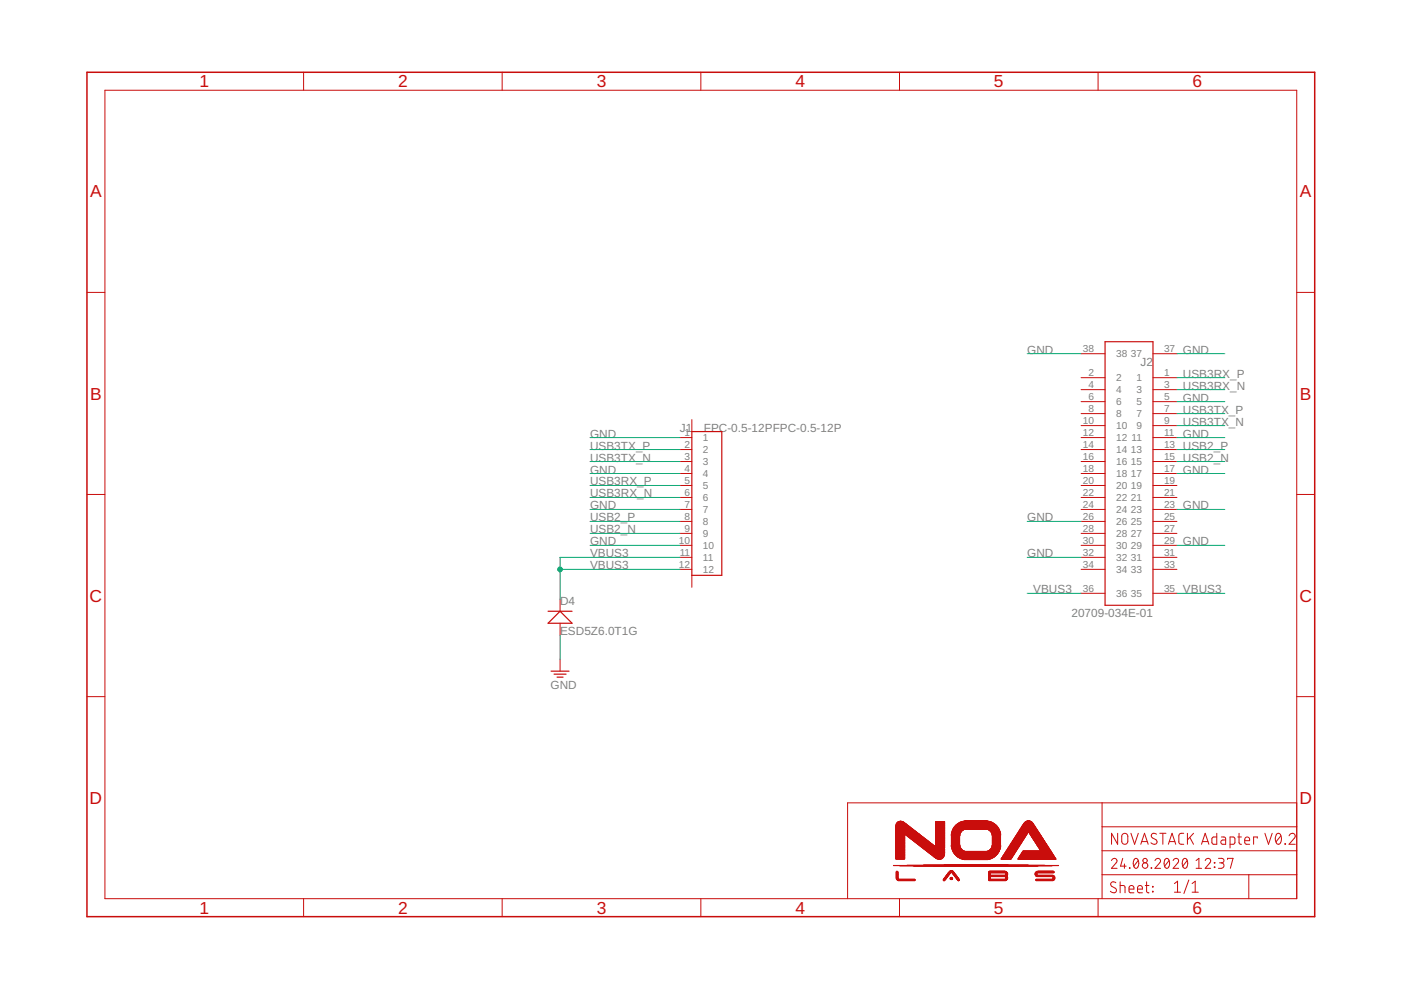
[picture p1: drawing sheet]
<svg xmlns="http://www.w3.org/2000/svg" width="297mm" height="210mm" viewBox="0 0 297 210" stroke-linecap="round" stroke-linejoin="round" font-family="sans-serif">
<defs><g id="words">
<g font-size="3.7" fill="#c90d0c">
<text x="42.3" y="18.5">1</text>
<text x="84.4" y="18.5">2</text>
<text x="126.5" y="18.5">3</text>
<text x="168.6" y="18.5">4</text>
<text x="210.7" y="18.5">5</text>
<text x="252.9" y="18.5">6</text>
<text x="19.1" y="41.9">A</text>
<text x="275.6" y="41.9">A</text>
<text x="19.1" y="84.7">B</text>
<text x="275.6" y="84.7">B</text>
<text x="19" y="127.6">C</text>
<text x="275.5" y="127.6">C</text>
<text x="19" y="170.4">D</text>
<text x="275.5" y="170.4">D</text>
<text x="42.3" y="193.7">1</text>
<text x="84.4" y="193.7">2</text>
<text x="126.5" y="193.7">3</text>
<text x="168.6" y="193.7">4</text>
<text x="210.7" y="193.7">5</text>
<text x="252.9" y="193.7">6</text>
</g>
<g font-size="2.5" fill="#808080">
<text x="217.8" y="75">GND</text>
<text x="241.8" y="77.5">J2</text>
<text x="250.8" y="75">GND</text>
<text x="250.8" y="80.1">USB3RX_P</text>
<text x="250.8" y="82.6">USB3RX_N</text>
<text x="250.8" y="85.2">GND</text>
<text x="250.8" y="87.7">USB3TX_P</text>
<text x="125.1" y="92.8">GND</text>
<text x="125.1" y="95.3">USB3TX_P</text>
<text x="144.1" y="91.5">J1</text>
<text x="149.2" y="91.5">FPC-0.5-12PFPC-0.5-12P</text>
<text x="250.8" y="92.8">GND</text>
<text x="250.8" y="90.2">USB3TX_N</text>
<text x="250.8" y="95.3">USB2_P</text>
<text x="125.1" y="100.4">GND</text>
<text x="125.1" y="97.9">USB3TX_N</text>
<text x="250.8" y="100.4">GND</text>
<text x="250.8" y="97.9">USB2_N</text>
<text x="125.1" y="102.9">USB3RX_P</text>
<text x="125.1" y="105.5">USB3RX_N</text>
<text x="125.1" y="108">GND</text>
<text x="125.1" y="110.6">USB2_P</text>
<text x="125.1" y="113.1">USB2_N</text>
<text x="217.8" y="110.6">GND</text>
<text x="250.8" y="108">GND</text>
<text x="125.1" y="115.6">GND</text>
<text x="125.1" y="118.2">VBUS3</text>
<text x="217.8" y="118.2">GND</text>
<text x="250.8" y="115.6">GND</text>
<text x="125.1" y="120.7">VBUS3</text>
<text x="219.1" y="125.8">VBUS3</text>
<text x="250.8" y="125.8">VBUS3</text>
<text x="118.7" y="128.3">D4</text>
<text x="227.2" y="130.9">20709-034E-01</text>
<text x="118.7" y="134.7">ESD5Z6.0T1G</text>
<text x="116.7" y="146.1">GND</text>
</g>
<g font-size="2.1" fill="#808080">
<text x="229.6" y="74.6">38</text>
<text x="236.6" y="75.8">38</text>
<text x="239.7" y="75.8">37</text>
<text x="246.8" y="74.6">37</text>
<text x="230.8" y="79.7">2</text>
<text x="230.8" y="82.3">4</text>
<text x="236.6" y="80.8">2</text>
<text x="236.6" y="83.4">4</text>
<text x="240.9" y="80.8">1</text>
<text x="240.9" y="83.4">3</text>
<text x="246.8" y="79.7">1</text>
<text x="246.8" y="82.3">3</text>
<text x="229.6" y="89.9">10</text>
<text x="230.8" y="84.8">6</text>
<text x="230.8" y="87.3">8</text>
<text x="236.6" y="85.9">6</text>
<text x="236.6" y="88.5">8</text>
<text x="240.9" y="85.9">5</text>
<text x="240.9" y="88.5">7</text>
<text x="246.8" y="84.8">5</text>
<text x="246.8" y="87.3">7</text>
<text x="246.8" y="89.9">9</text>
<text x="145.1" y="92.4">1</text>
<text x="145.1" y="95">2</text>
<text x="149" y="93.5">1</text>
<text x="229.6" y="92.4">12</text>
<text x="229.6" y="95">14</text>
<text x="236.6" y="91">10</text>
<text x="236.6" y="93.5">12</text>
<text x="239.9" y="93.5">11</text>
<text x="240.9" y="91">9</text>
<text x="246.8" y="92.4">11</text>
<text x="246.8" y="95">13</text>
<text x="145.1" y="97.5">3</text>
<text x="145.1" y="100">4</text>
<text x="149" y="96.1">2</text>
<text x="149" y="98.6">3</text>
<text x="149" y="101.2">4</text>
<text x="229.6" y="97.5">16</text>
<text x="229.6" y="100">18</text>
<text x="236.6" y="96.1">14</text>
<text x="236.6" y="98.6">16</text>
<text x="236.6" y="101.2">18</text>
<text x="239.7" y="96.1">13</text>
<text x="239.7" y="98.6">15</text>
<text x="239.7" y="101.2">17</text>
<text x="246.8" y="97.5">15</text>
<text x="246.8" y="100">17</text>
<text x="145.1" y="102.6">5</text>
<text x="145.1" y="105.1">6</text>
<text x="145.1" y="107.7">7</text>
<text x="149" y="103.7">5</text>
<text x="149" y="106.2">6</text>
<text x="229.6" y="102.6">20</text>
<text x="229.6" y="105.1">22</text>
<text x="229.6" y="107.7">24</text>
<text x="236.6" y="103.7">20</text>
<text x="236.6" y="106.2">22</text>
<text x="239.7" y="103.7">19</text>
<text x="239.7" y="106.2">21</text>
<text x="246.8" y="102.6">19</text>
<text x="246.8" y="105.1">21</text>
<text x="246.8" y="107.7">23</text>
<text x="145.1" y="110.2">8</text>
<text x="145.1" y="112.7">9</text>
<text x="149" y="108.8">7</text>
<text x="149" y="111.3">8</text>
<text x="149" y="113.9">9</text>
<text x="229.6" y="110.2">26</text>
<text x="229.6" y="112.7">28</text>
<text x="236.6" y="108.8">24</text>
<text x="236.6" y="111.3">26</text>
<text x="236.6" y="113.9">28</text>
<text x="239.7" y="108.8">23</text>
<text x="239.7" y="111.3">25</text>
<text x="239.7" y="113.9">27</text>
<text x="246.8" y="110.2">25</text>
<text x="246.8" y="112.7">27</text>
<text x="144" y="115.3">10</text>
<text x="144.1" y="117.8">11</text>
<text x="149" y="116.4">10</text>
<text x="149" y="118.9">11</text>
<text x="229.6" y="115.3">30</text>
<text x="229.6" y="117.8">32</text>
<text x="236.6" y="116.4">30</text>
<text x="236.6" y="118.9">32</text>
<text x="239.7" y="116.4">29</text>
<text x="239.7" y="118.9">31</text>
<text x="246.8" y="115.3">29</text>
<text x="246.8" y="117.8">31</text>
<text x="144" y="120.4">12</text>
<text x="149" y="121.5">12</text>
<text x="229.6" y="120.4">34</text>
<text x="229.6" y="125.4">36</text>
<text x="236.6" y="121.5">34</text>
<text x="239.7" y="121.5">33</text>
<text x="246.8" y="125.4">35</text>
<text x="246.8" y="120.4">33</text>
<text x="236.6" y="126.6">36</text>
<text x="239.7" y="126.6">35</text>
</g>
</g></defs>
<g fill="none" stroke="#c90d0c" stroke-width=".21">
<path d="M22.2 19.1h252.7v171.4h-252.7zM64.4 15.3v3.8M106.5 15.3v3.8M148.6 15.3v3.8M190.7 15.3v3.8M232.8 15.3v3.8M18.4 62h3.8M229.2 75h5.1M244.5 75h5M274.9 62h3.8M144.1 92.8h2.6M144.1 95.3h2.6"/>
<path d="M144.1 97.9h2.6M146.7 89v2.5M229.2 80.1h5.1M229.2 82.6h5.1M229.2 85.2h5.1M229.2 87.7h5.1M229.2 90.2h5.1M229.2 92.8h5.1M229.2 95.3h5.1M229.2 97.9h5.1M244.5 80.1h5M244.5 82.6h5"/>
<path d="M244.5 85.2h5M244.5 87.7h5M244.5 90.2h5M244.5 92.8h5M244.5 95.3h5M244.5 97.9h5M18.4 104.8h3.8M144.1 100.4h2.6M144.1 102.9h2.6M144.1 105.5h2.6M144.1 108h2.6M144.1 110.6h2.6"/>
<path d="M144.1 113.1h2.6M144.1 115.6h2.6M144.1 118.2h2.6M229.2 100.4h5.1M229.2 102.9h5.1M229.2 105.5h5.1M229.2 108h5.1M229.2 110.6h5.1M229.2 113.1h5.1M229.2 115.6h5.1M229.2 118.2h5.1M244.5 100.4h5"/>
<path d="M244.5 102.9h5M244.5 105.5h5M244.5 108h5M244.5 110.6h5M244.5 113.1h5M244.5 115.6h5M244.5 118.2h5M274.9 104.8h3.8M118.7 127.1v2.5M118.7 132.1v2.6M118.7 139.8v2.5M144.1 120.7h2.6"/>
<path d="M146.7 122v2.5M229.2 125.8h5.1M229.2 120.7h5.1M244.5 125.8h5M244.5 120.7h5M18.4 147.7h3.8M274.9 147.7h3.8M233.7 170.2v20.3M233.7 175.3h41.2M237 176.7v2.3l-1.3-2.3v2.3M238 177a.64 .64 0 0 1 .7-.3 .64 .64 0 0 1 .4 .6v1.1a.65 .65 0 0 1-.6 .6 .65 .65 0 0 1-.7-.6zM239.8 176.7l.8 2.3 .7-2.3"/>
<path d="M241.9 179l.8-2.3 .7 2.3M242.1 178.4h1.1M245.2 176.9a.58 .58 0 0 0-.9-.1 .58 .58 0 0 0 0 .9l.8 .3a.59 .59 0 0 1 0 .9 .59 .59 0 0 1-.9 0l-.2-.2M245.9 176.7h1.3M246.5 176.7v2.3M247.7 179l.8-2.3 .8 2.3M247.9 178.4h1.2M251 176.7h-.7l-.4 .5 .1 1.6 .3 .2h.7M251.8 176.7v2.3M252.3 177.6l.7 1.4M253 176.7l-1.2 1.4M254.7 179l.8-2.3 .8 2.3"/>
<path d="M254.9 178.4h1.2M258 176.7v2.3h-.8l-.3-.4 .1-.9 .2-.2h.8M259 177.5h.6l.2 .2 .1 1.3h-.6a.46 .46 0 0 1-.5-.4 .46 .46 0 0 1 .5-.5h.6M260.8 179h.8l.2-.2v-1l-.2-.3h-.8v2.3M262.4 177.5h.8M262.7 176.7v2.1l.5 .2M263.9 178.2h1a.55 .55 0 0 0-.3-.7 .55 .55 0 0 0-.7 .5l.1 .9 .9 .1M266.6 177.7v-.2h-.8v1.5M268.2 176.7l.7 2.3 .8-2.3M270.7 176.9a.62 .62 0 0 1 .7-.1 .62 .62 0 0 1 .3 .7 .99 .99 0 0 1-.8 1.5 1.62 1.62 0 0 1-.2-2.1zM271.6 177.2l-1.1 1.3M272.4 178.9l.2 .1z"/>
<path d="M273.3 177.2a.65 .65 0 0 1 .9-.5 .65 .65 0 0 1 .2 1l-1.1 1.3h1.3M274.9 170.2h-95.2v20.3M64.4 190.5v3.9M106.5 190.5v3.9M148.6 190.5v3.9M190.7 190.5v3.9M232.8 190.5v3.9M233.7 185.5h41.2M233.7 180.4h41.2M235.6 182.5a.58 .58 0 0 1 .9-.5 .58 .58 0 0 1 .1 .9l-1 1.2h1.2M236.6 187.2a.58 .58 0 0 0-.9-.1 .58 .58 0 0 0 0 .8l.8 .4a.54 .54 0 0 1 .1 .8 .54 .54 0 0 1-.7 .2l-.5-.3M237.5 187.7l.9 .2 .1 1.4"/>
<path d="M237.5 187v2.3M238 182l-.4 1.6h1.2M238.4 183.2v.9M239.4 188.5h1a.54 .54 0 0 0-.4-.7 .54 .54 0 0 0-.6 .5l.1 .9 .9 .1M239.5 184l.1 .1zM240.5 182.1l.2-.1a.88 .88 0 0 1 .7 1.3v.3a.51 .51 0 0 1-.5 .5 .51 .51 0 0 1-.6-.5v-.8zM241.2 188.5h1a.54 .54 0 0 0-.4-.7 .54 .54 0 0 0-.6 .5l.1 .9 .9 .1M241.3 182.5l-.9 1.1M242.8 187.7h.8M243.1 187v2.1l.5 .2M244.1 184l.1 .1zM244.3 187.9l.2 .2z"/>
<path d="M244.3 189l.2 .1zM244.9 182.5a.58 .58 0 0 1 .8-.5 .58 .58 0 0 1 .2 .9l-1 1.2h1.2M247.1 182.1l.1-.1a.88 .88 0 0 1 .8 1.3 .61 .61 0 0 1-.6 .8 .61 .61 0 0 1-.6-.8v-.5zM247.9 182.5l-1 1.1M248.7 182.5a.58 .58 0 0 1 .9-.5 .58 .58 0 0 1 .1 .9l-1 1.2h1.2M249 187.3l.7-.5v2.4M249 189.2h1.3M250.9 182.1l.2-.1a.86 .86 0 0 1 .7 1.3l-.1 .3a.51 .51 0 0 1-.5 .5 .51 .51 0 0 1-.5-.5v-.8zM251.7 182.5l-.9 1.1M252.1 186.6l-1.1 2.8M252.8 189.2h1.3M252.8 187.3l.6-.5v2.4"/>
<path d="M253.6 184.1h1.2M253.6 182.5l.6-.5v2.1M255.5 182.5a.58 .58 0 0 1 .9-.5 .58 .58 0 0 1 .1 .9l-1 1.2h1.2M257.5 182.9l.1 .1zM257.5 183.8l.1 .1zM258.3 182h.7a.48 .48 0 0 1 .5 .5 .48 .48 0 0 1-.5 .4h-.4M258.9 182.9a.58 .58 0 0 1 .6 .6 .58 .58 0 0 1-.6 .6h-.6M260.3 182.2v-.2h1.1l-.5 2.1M264.8 185.5v5"/>
<circle cx="242.8" cy="183.5" r=".58"/>
<circle cx="242.8" cy="182.5" r=".47"/>
</g>
<path d="M18.4 15.3h260.3v179.1h-260.3z" fill="none" stroke="#c90d0c" stroke-width=".32"/>
<g fill="#c90d0c" stroke="#c90d0c" stroke-width=".21">
<path d="M190.4 186.7h3.6z"/>
<path d="M200 186.7h.3z"/>
<path d="M203.1 186.7h.2z"/>
<path d="M209.7 186.7h3.5z"/>
<path d="M219.7 186.7h3.6z"/>
<path d="M190.3 186.6l3.7 .1z"/>
<path d="M200 186.6l.3 .1z"/>
<path d="M203.1 186.6l.3 .1z"/>
<path d="M209.6 186.6l3.7 .1z"/>
<path d="M219.6 186.6l3.8 .1z"/>
<path d="M190.3 186.6h3.7z"/>
<path d="M200 186.6h.4z"/>
<path d="M203.1 186.6h.3z"/>
<path d="M209.6 186.6h3.8z"/>
<path d="M219.6 186.6h3.8z"/>
<path d="M190.2 186.5l3.8 .1z"/>
<path d="M200 186.5l.4 .1z"/>
<path d="M203 186.5l.4 .1z"/>
<path d="M209.6 186.5l3.8 .1z"/>
<path d="M219.6 186.5l3.9 .1z"/>
<path d="M190.2 186.5h3.8z"/>
<path d="M200 186.5h.4z"/>
<path d="M203 186.5h.4z"/>
<path d="M209.6 186.5h3.9z"/>
<path d="M219.6 186.5h3.9z"/>
<path d="M200 186.5h.5z"/>
<path d="M201.6 186.5h.2z"/>
<path d="M202.9 186.5h.5z"/>
<path d="M219.6 186.5h4z"/>
<path d="M190.1 186.4l3.9 .1z"/>
<path d="M200 186.4l.5 .1z"/>
<path d="M201.5 186.4l.4 .1z"/>
<path d="M202.9 186.4l.5 .1z"/>
<path d="M209.6 186.4l3.9 .1z"/>
<path d="M219.7 186.4l3.9 .1z"/>
<path d="M190.1 186.4h.5z"/>
<path d="M200 186.4h.6z"/>
<path d="M201.5 186.4h.5z"/>
<path d="M202.9 186.4h.4z"/>
<path d="M209.6 186.4h.4z"/>
<path d="M213.1 186.4h.5z"/>
<path d="M223.1 186.4h.5z"/>
<path d="M190.1 186.3l.4 .1z"/>
<path d="M200.1 186.3l.5 .1z"/>
<path d="M201.4 186.3l.6 .1z"/>
<path d="M202.8 186.3l.5 .1z"/>
<path d="M209.6 186.3l.4 .1z"/>
<path d="M213.2 186.3l.4 .1z"/>
<path d="M223.2 186.3l.4 .1z"/>
<path d="M190.1 186.3h.3z"/>
<path d="M200.1 186.3h.5z"/>
<path d="M201.4 186.3h.6z"/>
<path d="M202.8 186.3h.5z"/>
<path d="M209.6 186.3h.4z"/>
<path d="M213.2 186.3h.4z"/>
<path d="M223.2 186.3h.4z"/>
<path d="M190 186.2l.4 .1z"/>
<path d="M200.2 186.2l.4 .1z"/>
<path d="M201.4 186.2l.6 .1z"/>
<path d="M202.8 186.2l.4 .1z"/>
<path d="M209.6 186.2l.4 .1z"/>
<path d="M213.3 186.2l.3 .1z"/>
<path d="M223.3 186.2l.3 .1z"/>
<path d="M190 186.2h.4z"/>
<path d="M200.2 186.2h.5z"/>
<path d="M201.4 186.2h.6z"/>
<path d="M202.7 186.2h.5z"/>
<path d="M209.6 186.2h.4z"/>
<path d="M213.3 186.2h.3z"/>
<path d="M223.3 186.2h.4z"/>
<path d="M190 186.1l.4 .1z"/>
<path d="M200.2 186.1l.5 .1z"/>
<path d="M201.4 186.1l.6 .1z"/>
<path d="M202.7 186.1l.5 .1z"/>
<path d="M209.6 186.1l.4 .1z"/>
<path d="M213.3 186.1l.3 .1z"/>
<path d="M223.3 186.1l.4 .1z"/>
<path d="M190 186.1h.4z"/>
<path d="M200.3 186.1h.4z"/>
<path d="M201.5 186.1h.4z"/>
<path d="M202.6 186.1h.6z"/>
<path d="M209.6 186.1h.4z"/>
<path d="M213.3 186.1h.3z"/>
<path d="M223.3 186.1h.4z"/>
<path d="M200.3 186.1h.5z"/>
<path d="M201.5 186.1h.3z"/>
<path d="M202.6 186.1h.5z"/>
<path d="M223.3 186.1h.3z"/>
<path d="M190 186l.4 .1z"/>
<path d="M200.3 186l.5 .1z"/>
<path d="M201.6 186l.2 .1z"/>
<path d="M202.6 186l.5 .1z"/>
<path d="M209.6 186l.4 .1z"/>
<path d="M213.3 186l.3 .1z"/>
<path d="M223.3 186l.3 .1z"/>
<path d="M190 186h.4z"/>
<path d="M200.4 186h.5z"/>
<path d="M202.6 186h.4z"/>
<path d="M209.6 186h.4z"/>
<path d="M213.2 186h.4z"/>
<path d="M223.2 186h.4z"/>
<path d="M190 185.9l.4 .1z"/>
<path d="M200.4 185.9l.5 .1z"/>
<path d="M202.5 185.9l.5 .1z"/>
<path d="M209.6 185.9l.4 .1z"/>
<path d="M213.2 185.9l.4 .1z"/>
<path d="M223.2 185.9l.4 .1z"/>
<path d="M190 185.9h.4z"/>
<path d="M200.4 185.9h.5z"/>
<path d="M202.5 185.9h.5z"/>
<path d="M209.6 185.9h.4z"/>
<path d="M213.1 185.9h.5z"/>
<path d="M223.1 185.9h.5z"/>
<path d="M190 185.8l.4 .1z"/>
<path d="M200.4 185.8l.6 .1z"/>
<path d="M202.5 185.8l.4 .1z"/>
<path d="M209.6 185.8l3.9 .1z"/>
<path d="M219.8 185.8l3.8 .1z"/>
<path d="M190 185.8h.4z"/>
<path d="M200.5 185.8h.5z"/>
<path d="M202.4 185.8h.5z"/>
<path d="M209.6 185.8h3.9z"/>
<path d="M219.7 185.8h3.8z"/>
<path d="M190 185.7l.4 .1z"/>
<path d="M200.5 185.7l.5 .1z"/>
<path d="M202.4 185.7l.5 .1z"/>
<path d="M209.6 185.7l3.9 .1z"/>
<path d="M219.7 185.7l3.8 .1z"/>
<path d="M190 185.7h.4z"/>
<path d="M200.6 185.7h.4z"/>
<path d="M202.3 185.7h.5z"/>
<path d="M209.6 185.7h3.9z"/>
<path d="M219.6 185.7h3.9z"/>
<path d="M200.6 185.7h.5z"/>
<path d="M219.6 185.7h3.8z"/>
<path d="M190 185.6l.4 .1z"/>
<path d="M200.6 185.6l.5 .1z"/>
<path d="M202.3 185.6l.5 .1z"/>
<path d="M209.6 185.6l3.9 .1z"/>
<path d="M219.5 185.6l3.9 .1z"/>
<path d="M190 185.6h.4z"/>
<path d="M200.7 185.6h.4z"/>
<path d="M202.2 185.6h.5z"/>
<path d="M209.6 185.6h4z"/>
<path d="M219.5 185.6h3.8z"/>
<path d="M190 185.5h.4z"/>
<path d="M200.7 185.5h.5z"/>
<path d="M202.2 185.5h.5z"/>
<path d="M209.6 185.5h.4z"/>
<path d="M213.1 185.5h.5z"/>
<path d="M219.5 185.5h.4z"/>
<path d="M213.2 185.5h.4z"/>
<path d="M190 185.4l.4 .1z"/>
<path d="M200.8 185.4l.5 .1z"/>
<path d="M202.2 185.4l.4 .1z"/>
<path d="M209.6 185.4l.4 .1z"/>
<path d="M213.3 185.4l.3 .1z"/>
<path d="M219.5 185.4l.4 .1z"/>
<path d="M190 185.4h.4z"/>
<path d="M200.8 185.4h.5z"/>
<path d="M202.1 185.4h.5z"/>
<path d="M209.6 185.4h.4z"/>
<path d="M213.3 185.4h.3z"/>
<path d="M219.5 185.4h.3z"/>
<path d="M190 185.3l.4 .1z"/>
<path d="M200.9 185.3l.4 .1z"/>
<path d="M202.1 185.3l.5 .1z"/>
<path d="M209.6 185.3l.4 .1z"/>
<path d="M213.3 185.3l.3 .1z"/>
<path d="M219.4 185.3l.4 .1z"/>
<path d="M190 185.3h.4z"/>
<path d="M200.9 185.3h.5z"/>
<path d="M202.1 185.3h.4z"/>
<path d="M209.6 185.3h.4z"/>
<path d="M213.3 185.3h.3z"/>
<path d="M219.4 185.3h.4z"/>
<path d="M202 185.3h.5z"/>
<path d="M190 185.2l.4 .1z"/>
<path d="M200.9 185.2l.5 .1z"/>
<path d="M202 185.2l.4 .1z"/>
<path d="M209.6 185.2l.4 .1z"/>
<path d="M213.3 185.2l.3 .1z"/>
<path d="M219.5 185.2l.3 .1z"/>
<path d="M190 185.1l.4 .1z"/>
<path d="M201 185.1l.4 .1z"/>
<path d="M201.9 185.1l.5 .1z"/>
<path d="M209.6 185.1l.4 .1z"/>
<path d="M213.3 185.1l.3 .1z"/>
<path d="M219.5 185.1l.4 .1z"/>
<path d="M190 185.1h.4z"/>
<path d="M201 185.1h.5z"/>
<path d="M201.9 185.1h.5z"/>
<path d="M209.6 185.1h.4z"/>
<path d="M213.2 185.1h.4z"/>
<path d="M219.5 185.1h.4z"/>
<path d="M213.1 185.1h.5z"/>
<path d="M190 185l.4 .1z"/>
<path d="M201.1 185l.5 .1z"/>
<path d="M201.8 185l.6 .1z"/>
<path d="M209.6 185l4 .1z"/>
<path d="M219.5 185l3.9 .1z"/>
<path d="M190 185h.4z"/>
<path d="M201.1 185h.6z"/>
<path d="M201.8 185h.5z"/>
<path d="M209.6 185h3.9z"/>
<path d="M219.5 185h4z"/>
<path d="M190 184.9l.4 .1z"/>
<path d="M201.1 184.9l1.2 .1z"/>
<path d="M209.6 184.9l3.9 .1z"/>
<path d="M219.6 184.9l3.9 .1z"/>
<path d="M190 184.9h.4z"/>
<path d="M201.2 184.9h1z"/>
<path d="M209.6 184.9h3.8z"/>
<path d="M219.6 184.9h3.9z"/>
<path d="M190 184.8l.4 .1z"/>
<path d="M201.2 184.8l1 .1z"/>
<path d="M209.6 184.8l3.8 .1z"/>
<path d="M219.7 184.8l3.8 .1z"/>
<path d="M190 184.8h.3z"/>
<path d="M201.3 184.8h.9z"/>
<path d="M209.6 184.8h3.8z"/>
<path d="M219.8 184.8h3.7z"/>
<path d="M190.1 184.7l.2 .1z"/>
<path d="M201.3 184.7l.8 .1z"/>
<path d="M209.7 184.7l3.6 .1z"/>
<path d="M219.8 184.7l3.6 .1z"/>
<path d="M201.4 184.7h.7z"/>
<path d="M209.8 184.7h3.3z"/>
<path d="M220 184.7h3.4z"/>
<path d="M201.4 184.7h.6z"/>
<path d="M201.5 184.6l.4 .1z"/>
<path d="M204.6 183.7h4.8z"/>
<path d="M197.7 183.6l18.4 .1z"/>
<path d="M193.7 183.6h26.4z"/>
<path d="M190.7 183.5l32.4 .1z"/>
<path d="M189.4 183.5h35z"/>
<path d="M192.3 183.5h29.2z"/>
<path d="M195.8 183.4l22.2 .1z"/>
<path d="M200.1 183.3l13.7 .1z"/>
<path d="M204.4 182.2l5 .1z"/>
<path d="M204.2 182.2h5.5z"/>
<path d="M198.9 182.1l.5 .1z"/>
<path d="M204 182.1l5.8 .1z"/>
<path d="M212.2 182.1l2.2 .1z"/>
<path d="M215.8 182.1l8.1 .1z"/>
<path d="M189.9 182.1h1.9z"/>
<path d="M198.8 182.1h.8z"/>
<path d="M203.9 182.1h6.1z"/>
<path d="M212.2 182.1h2.2z"/>
<path d="M215.8 182.1h8.1z"/>
<path d="M198.6 182.1h1.1z"/>
<path d="M203.7 182.1h6.4z"/>
<path d="M212.3 182.1h2.1z"/>
<path d="M215.8 182.1h8z"/>
<path d="M189.9 182l1.9 .1z"/>
<path d="M198.5 182l1.2 .1z"/>
<path d="M203.6 182l6.6 .1z"/>
<path d="M212.3 182l2.1 .1z"/>
<path d="M215.9 182l7.9 .1z"/>
<path d="M189.9 182h1.9z"/>
<path d="M198.4 182h1.4z"/>
<path d="M203.6 182h6.7z"/>
<path d="M212.3 182h2.1z"/>
<path d="M215.9 182h7.9z"/>
<path d="M189.9 181.9h1.9z"/>
<path d="M198.4 181.9h1.5z"/>
<path d="M203.5 181.9h6.9z"/>
<path d="M212.4 181.9h2.1z"/>
<path d="M215.9 181.9h7.9z"/>
<path d="M198.3 181.9h1.6z"/>
<path d="M203.4 181.9h7.1z"/>
<path d="M216 181.9h7.7z"/>
<path d="M189.9 181.8l1.9 .1z"/>
<path d="M198.3 181.8l1.6 .1z"/>
<path d="M203.3 181.8l7.3 .1z"/>
<path d="M212.4 181.8l2.1 .1z"/>
<path d="M216 181.8l7.7 .1z"/>
<path d="M189.9 181.8h1.9z"/>
<path d="M198.2 181.8h1.8z"/>
<path d="M203.2 181.8h7.5z"/>
<path d="M212.5 181.8h2.1z"/>
<path d="M216 181.8h7.7z"/>
<path d="M189.9 181.7l1.9 .1z"/>
<path d="M198.1 181.7l1.9 .1z"/>
<path d="M203.1 181.7l7.6 .1z"/>
<path d="M212.5 181.7l2.1 .1z"/>
<path d="M216 181.7l7.6 .1z"/>
<path d="M189.9 181.7h1.9z"/>
<path d="M198.1 181.7h1.9z"/>
<path d="M203.1 181.7h7.7z"/>
<path d="M212.5 181.7h2.1z"/>
<path d="M216 181.7h7.6z"/>
<path d="M198 181.7h2.1z"/>
<path d="M203 181.7h7.8z"/>
<path d="M212.6 181.7h2.1z"/>
<path d="M216.1 181.7h7.5z"/>
<path d="M189.9 181.6l1.9 .1z"/>
<path d="M198 181.6l2.1 .1z"/>
<path d="M203 181.6l7.9 .1z"/>
<path d="M212.6 181.6l2.1 .1z"/>
<path d="M216.2 181.6l7.4 .1z"/>
<path d="M189.9 181.5l1.9 .1z"/>
<path d="M197.9 181.5l2.2 .1z"/>
<path d="M202.9 181.5l8.1 .1z"/>
<path d="M212.6 181.5l2.1 .1z"/>
<path d="M216.2 181.5l7.3 .1z"/>
<path d="M189.9 181.5h1.9z"/>
<path d="M197.8 181.5h2.3z"/>
<path d="M202.8 181.5h8.2z"/>
<path d="M212.6 181.5h2.2z"/>
<path d="M216.2 181.5h7.3z"/>
<path d="M197.8 181.5h2.4z"/>
<path d="M202.8 181.5h8.3z"/>
<path d="M189.9 181.4l1.9 .1z"/>
<path d="M197.8 181.4l2.4 .1z"/>
<path d="M202.7 181.4l8.4 .1z"/>
<path d="M212.7 181.4l2.1 .1z"/>
<path d="M216.2 181.4l7.2 .1z"/>
<path d="M189.9 181.4h1.9z"/>
<path d="M197.7 181.4h2.5z"/>
<path d="M202.7 181.4h8.5z"/>
<path d="M212.7 181.4h2.1z"/>
<path d="M216.3 181.4h7.1z"/>
<path d="M189.9 181.3l1.9 .1z"/>
<path d="M197.6 181.3l2.6 .1z"/>
<path d="M202.6 181.3l8.6 .1z"/>
<path d="M212.7 181.3l2.1 .1z"/>
<path d="M216.3 181.3l7.1 .1z"/>
<path d="M189.9 181.3h1.9z"/>
<path d="M197.6 181.3h2.6z"/>
<path d="M202.6 181.3h8.6z"/>
<path d="M212.8 181.3h2.1z"/>
<path d="M216.3 181.3h7.1z"/>
<path d="M189.9 181.2l1.9 .1z"/>
<path d="M197.5 181.2l2.7 .1z"/>
<path d="M202.6 181.2l8.7 .1z"/>
<path d="M212.8 181.2l2.1 .1z"/>
<path d="M216.4 181.2l6.9 .1z"/>
<path d="M189.9 181.2h1.9z"/>
<path d="M197.4 181.2h2.8z"/>
<path d="M202.5 181.2h8.8z"/>
<path d="M212.8 181.2h2.1z"/>
<path d="M216.4 181.2h6.9z"/>
<path d="M189.9 181.1l1.9 .1z"/>
<path d="M197.4 181.1l2.8 .1z"/>
<path d="M202.5 181.1l8.9 .1z"/>
<path d="M212.9 181.1l2.1 .1z"/>
<path d="M216.4 181.1l6.9 .1z"/>
<path d="M189.9 181.1h1.9z"/>
<path d="M197.4 181.1h2.9z"/>
<path d="M202.4 181.1h9z"/>
<path d="M212.9 181.1h2.1z"/>
<path d="M216.5 181.1h6.7z"/>
<path d="M197.3 181.1h3z"/>
<path d="M202.4 181.1h9.1z"/>
<path d="M189.9 181l1.9 .1z"/>
<path d="M197.2 181l3.1 .1z"/>
<path d="M202.4 181l9.1 .1z"/>
<path d="M213 181l2.1 .1z"/>
<path d="M216.5 181l6.7 .1z"/>
<path d="M189.9 181h1.9z"/>
<path d="M197.2 181h3.1z"/>
<path d="M202.3 181h9.2z"/>
<path d="M213 181h2.1z"/>
<path d="M216.6 181h6.6z"/>
<path d="M189.9 180.9l1.9 .1z"/>
<path d="M197.1 180.9l3.2 .1z"/>
<path d="M202.3 180.9l9.3 .1z"/>
<path d="M213 180.9l2.1 .1z"/>
<path d="M216.6 180.9l6.5 .1z"/>
<path d="M189.9 180.9h1.9z"/>
<path d="M197 180.9h3.3z"/>
<path d="M202.2 180.9h9.4z"/>
<path d="M213 180.9h2.2z"/>
<path d="M216.6 180.9h6.5z"/>
<path d="M189.9 180.8l1.9 .1z"/>
<path d="M197 180.8l3.3 .1z"/>
<path d="M202.2 180.8l9.4 .1z"/>
<path d="M213 180.8l2.2 .1z"/>
<path d="M216.6 180.8l6.5 .1z"/>
<path d="M189.9 180.8h1.9z"/>
<path d="M196.9 180.8h3.4z"/>
<path d="M202.2 180.8h9.4z"/>
<path d="M213.1 180.8h2.1z"/>
<path d="M216.6 180.8h6.4z"/>
<path d="M189.9 180.7l1.9 .1z"/>
<path d="M196.8 180.7l3.5 .1z"/>
<path d="M202.2 180.7l9.5 .1z"/>
<path d="M213.1 180.7l2.2 .1z"/>
<path d="M216.7 180.7l6.3 .1z"/>
<path d="M189.9 180.7h1.9z"/>
<path d="M196.8 180.7h3.5z"/>
<path d="M202.2 180.7h9.5z"/>
<path d="M213.1 180.7h2.2z"/>
<path d="M216.7 180.7h6.3z"/>
<path d="M202.1 180.7h9.6z"/>
<path d="M213.2 180.7h2.1z"/>
<path d="M216.7 180.7h6.2z"/>
<path d="M189.9 180.6l1.9 .1z"/>
<path d="M196.7 180.6l3.6 .1z"/>
<path d="M202.1 180.6l9.6 .1z"/>
<path d="M213.2 180.6l2.1 .1z"/>
<path d="M216.8 180.6l6.1 .1z"/>
<path d="M189.9 180.6h1.9z"/>
<path d="M196.6 180.6h3.7z"/>
<path d="M202.1 180.6h9.7z"/>
<path d="M213.2 180.6h2.1z"/>
<path d="M216.8 180.6h6.1z"/>
<path d="M189.9 180.5l1.9 .1z"/>
<path d="M196.6 180.5l3.7 .1z"/>
<path d="M202.1 180.5l9.7 .1z"/>
<path d="M213.3 180.5l2.1 .1z"/>
<path d="M216.8 180.5l6 .1z"/>
<path d="M189.9 180.5h1.9z"/>
<path d="M196.5 180.5h3.8z"/>
<path d="M202 180.5h2.6z"/>
<path d="M209.3 180.5h2.5z"/>
<path d="M213.3 180.5h2.1z"/>
<path d="M216.9 180.5h5.9z"/>
<path d="M189.9 180.4l1.9 .1z"/>
<path d="M196.4 180.4l3.9 .1z"/>
<path d="M202 180.4l2.4 .1z"/>
<path d="M209.4 180.4l2.5 .1z"/>
<path d="M213.3 180.4l2.1 .1z"/>
<path d="M216.9 180.4l5.9 .1z"/>
<path d="M189.9 180.4h1.9z"/>
<path d="M196.4 180.4h3.9z"/>
<path d="M202 180.4h2.4z"/>
<path d="M209.5 180.4h2.4z"/>
<path d="M213.4 180.4h2.1z"/>
<path d="M220.7 180.4h2.1z"/>
<path d="M189.9 180.3l1.9 .1z"/>
<path d="M196.4 180.3l3.9 .1z"/>
<path d="M202 180.3l2.3 .1z"/>
<path d="M209.6 180.3l2.3 .1z"/>
<path d="M213.4 180.3l2.1 .1z"/>
<path d="M220.7 180.3l2.1 .1z"/>
<path d="M189.9 180.3h1.9z"/>
<path d="M196.3 180.3h4z"/>
<path d="M201.9 180.3h2.3z"/>
<path d="M209.7 180.3h2.2z"/>
<path d="M213.4 180.3h2.1z"/>
<path d="M220.6 180.3h2.1z"/>
<path d="M196.2 180.3h4.1z"/>
<path d="M201.9 180.3h2.2z"/>
<path d="M209.8 180.3h2.1z"/>
<path d="M213.4 180.3h2.2z"/>
<path d="M189.9 180.2l1.9 .1z"/>
<path d="M196.2 180.2l4.1 .1z"/>
<path d="M201.9 180.2l2.1 .1z"/>
<path d="M209.8 180.2l2.1 .1z"/>
<path d="M213.4 180.2l2.2 .1z"/>
<path d="M220.6 180.2l2.1 .1z"/>
<path d="M189.9 180.1l1.9 .1z"/>
<path d="M196.1 180.1l4.2 .1z"/>
<path d="M201.9 180.1l2.1 .1z"/>
<path d="M209.8 180.1l2.2 .1z"/>
<path d="M213.5 180.1l2.1 .1z"/>
<path d="M220.5 180.1l2.1 .1z"/>
<path d="M189.9 180.1h1.9z"/>
<path d="M196 180.1h4.3z"/>
<path d="M201.9 180.1h2.1z"/>
<path d="M209.9 180.1h2.1z"/>
<path d="M213.6 180.1h2z"/>
<path d="M220.5 180.1h2.1z"/>
<path d="M201.9 180.1h2z"/>
<path d="M210 180.1h2z"/>
<path d="M213.6 180.1h2.1z"/>
<path d="M189.9 180l1.9 .1z"/>
<path d="M196 180l4.3 .1z"/>
<path d="M201.8 180l2.1 .1z"/>
<path d="M210 180l2 .1z"/>
<path d="M213.6 180l2.1 .1z"/>
<path d="M220.4 180l2.1 .1z"/>
<path d="M189.9 180h1.9z"/>
<path d="M195.9 180h4.4z"/>
<path d="M201.8 180h2z"/>
<path d="M210 180h2z"/>
<path d="M213.6 180h2.1z"/>
<path d="M220.4 180h2.1z"/>
<path d="M189.9 179.9l1.9 .1z"/>
<path d="M195.8 179.9l4.5 .1z"/>
<path d="M201.8 179.9l2 .1z"/>
<path d="M210.1 179.9l2 .1z"/>
<path d="M213.6 179.9l2.2 .1z"/>
<path d="M220.4 179.9l2.1 .1z"/>
<path d="M189.9 179.9h1.9z"/>
<path d="M195.8 179.9h4.5z"/>
<path d="M201.8 179.9h2z"/>
<path d="M210.1 179.9h2z"/>
<path d="M213.7 179.9h2.1z"/>
<path d="M220.3 179.9h2.2z"/>
<path d="M195.7 179.9h4.6z"/>
<path d="M210.2 179.9h1.9z"/>
<path d="M220.3 179.9h2.1z"/>
<path d="M189.9 179.8h1.9z"/>
<path d="M195.6 179.8h4.7z"/>
<path d="M201.8 179.8h1.9z"/>
<path d="M210.2 179.8h1.9z"/>
<path d="M213.7 179.8h2.1z"/>
<path d="M220.3 179.8h2.1z"/>
<path d="M189.9 179.7l1.9 .1z"/>
<path d="M195.6 179.7l4.7 .1z"/>
<path d="M201.7 179.7l1.9 .1z"/>
<path d="M210.2 179.7l1.9 .1z"/>
<path d="M213.8 179.7l2.1 .1z"/>
<path d="M220.2 179.7l2.2 .1z"/>
<path d="M189.9 179.7h1.9z"/>
<path d="M195.5 179.7h4.8z"/>
<path d="M201.7 179.7h1.9z"/>
<path d="M210.2 179.7h1.9z"/>
<path d="M213.8 179.7h2.1z"/>
<path d="M220.2 179.7h2.2z"/>
<path d="M220.2 179.7h2.1z"/>
<path d="M189.9 179.6l1.9 .1z"/>
<path d="M195.4 179.6l4.9 .1z"/>
<path d="M201.7 179.6l1.9 .1z"/>
<path d="M210.2 179.6l1.9 .1z"/>
<path d="M213.9 179.6l2.1 .1z"/>
<path d="M220.2 179.6l2.1 .1z"/>
<path d="M189.9 179.6h1.9z"/>
<path d="M195.4 179.6h4.9z"/>
<path d="M201.7 179.6h1.9z"/>
<path d="M210.3 179.6h1.9z"/>
<path d="M213.9 179.6h2.1z"/>
<path d="M220.2 179.6h2.1z"/>
<path d="M189.9 179.5l1.9 .1z"/>
<path d="M195.3 179.5l5 .1z"/>
<path d="M201.7 179.5l1.9 .1z"/>
<path d="M210.3 179.5l1.9 .1z"/>
<path d="M213.9 179.5l2.1 .1z"/>
<path d="M220.1 179.5l2.1 .1z"/>
<path d="M189.9 179.5h1.9z"/>
<path d="M195.2 179.5h5.1z"/>
<path d="M201.7 179.5h1.9z"/>
<path d="M210.3 179.5h1.9z"/>
<path d="M214 179.5h2z"/>
<path d="M220.1 179.5h2.1z"/>
<path d="M189.9 179.4l1.9 .1z"/>
<path d="M195.2 179.4l3.1 .1z"/>
<path d="M198.4 179.4l1.9 .1z"/>
<path d="M201.7 179.4l1.9 .1z"/>
<path d="M210.3 179.4l1.9 .1z"/>
<path d="M214 179.4l2.1 .1z"/>
<path d="M220.1 179.4l2.1 .1z"/>
<path d="M189.9 179.4h1.9z"/>
<path d="M195.1 179.4h3.1z"/>
<path d="M198.4 179.4h1.9z"/>
<path d="M201.7 179.4h1.8z"/>
<path d="M210.3 179.4h1.9z"/>
<path d="M214 179.4h2.1z"/>
<path d="M220 179.4h2.1z"/>
<path d="M189.9 179.3l1.9 .1z"/>
<path d="M195.1 179.3l3 .1z"/>
<path d="M198.4 179.3l1.9 .1z"/>
<path d="M201.7 179.3l1.8 .1z"/>
<path d="M210.3 179.3l1.9 .1z"/>
<path d="M214 179.3l2.1 .1z"/>
<path d="M220 179.3l2.1 .1z"/>
<path d="M189.9 179.3h1.9z"/>
<path d="M195 179.3h3.1z"/>
<path d="M198.4 179.3h1.9z"/>
<path d="M201.7 179.3h1.8z"/>
<path d="M210.3 179.3h1.9z"/>
<path d="M214 179.3h2.2z"/>
<path d="M220 179.3h2.1z"/>
<path d="M194.9 179.3h3.1z"/>
<path d="M214.1 179.3h2.1z"/>
<path d="M219.9 179.3h2.1z"/>
<path d="M189.9 179.2l1.9 .1z"/>
<path d="M194.9 179.2l3.1 .1z"/>
<path d="M198.4 179.2l1.9 .1z"/>
<path d="M201.7 179.2l1.8 .1z"/>
<path d="M210.3 179.2l1.9 .1z"/>
<path d="M214.1 179.2l2.1 .1z"/>
<path d="M219.9 179.2l2.1 .1z"/>
<path d="M189.9 179.2h1.9z"/>
<path d="M194.8 179.2h3.1z"/>
<path d="M198.4 179.2h1.9z"/>
<path d="M201.7 179.2h1.8z"/>
<path d="M210.4 179.2h1.7z"/>
<path d="M214.1 179.2h2.1z"/>
<path d="M219.9 179.2h2.1z"/>
<path d="M189.9 179.1l1.9 .1z"/>
<path d="M194.8 179.1l3.1 .1z"/>
<path d="M198.4 179.1l1.9 .1z"/>
<path d="M201.7 179.1l1.8 .1z"/>
<path d="M210.4 179.1l1.7 .1z"/>
<path d="M214.2 179.1l2.1 .1z"/>
<path d="M219.8 179.1l2.2 .1z"/>
<path d="M189.9 179.1h1.9z"/>
<path d="M194.7 179.1h3.1z"/>
<path d="M198.4 179.1h1.9z"/>
<path d="M201.7 179.1h1.8z"/>
<path d="M210.4 179.1h1.7z"/>
<path d="M214.2 179.1h2.1z"/>
<path d="M219.8 179.1h2.2z"/>
<path d="M189.9 179l1.9 .1z"/>
<path d="M194.6 179l3.1 .1z"/>
<path d="M198.4 179l1.9 .1z"/>
<path d="M201.7 179l1.8 .1z"/>
<path d="M210.4 179l1.7 .1z"/>
<path d="M214.2 179l2.1 .1z"/>
<path d="M219.8 179l2.1 .1z"/>
<path d="M189.9 179h1.9z"/>
<path d="M194.6 179h3.1z"/>
<path d="M198.4 179h1.9z"/>
<path d="M201.7 179h1.8z"/>
<path d="M210.4 179h1.7z"/>
<path d="M214.3 179h2.1z"/>
<path d="M219.8 179h2.1z"/>
<path d="M189.9 178.9l1.9 .1z"/>
<path d="M194.6 178.9l3 .1z"/>
<path d="M198.4 178.9l1.9 .1z"/>
<path d="M201.7 178.9l1.8 .1z"/>
<path d="M210.4 178.9l1.7 .1z"/>
<path d="M214.3 178.9l2.1 .1z"/>
<path d="M219.8 178.9l2.1 .1z"/>
<path d="M189.9 178.9h1.9z"/>
<path d="M194.5 178.9h3.1z"/>
<path d="M198.4 178.9h1.9z"/>
<path d="M201.7 178.9h1.8z"/>
<path d="M210.4 178.9h1.7z"/>
<path d="M214.3 178.9h2.1z"/>
<path d="M219.7 178.9h2.1z"/>
<path d="M194.4 178.9h3.1z"/>
<path d="M214.3 178.9h2.2z"/>
<path d="M189.9 178.8l1.9 .1z"/>
<path d="M194.4 178.8l3 .1z"/>
<path d="M198.4 178.8l1.9 .1z"/>
<path d="M201.7 178.8l1.8 .1z"/>
<path d="M210.4 178.8l1.7 .1z"/>
<path d="M214.4 178.8l2.1 .1z"/>
<path d="M219.7 178.8l2.1 .1z"/>
<path d="M189.9 178.8h1.9z"/>
<path d="M194.3 178.8h3.1z"/>
<path d="M198.4 178.8h1.9z"/>
<path d="M201.7 178.8h1.8z"/>
<path d="M210.4 178.8h1.7z"/>
<path d="M214.4 178.8h2.1z"/>
<path d="M219.6 178.8h2.1z"/>
<path d="M189.9 178.7l1.9 .1z"/>
<path d="M194.2 178.7l3.1 .1z"/>
<path d="M198.4 178.7l1.9 .1z"/>
<path d="M201.7 178.7l1.8 .1z"/>
<path d="M210.4 178.7l1.7 .1z"/>
<path d="M214.4 178.7l2.1 .1z"/>
<path d="M219.6 178.7l2.1 .1z"/>
<path d="M189.9 178.7h1.9z"/>
<path d="M194.2 178.7h3.1z"/>
<path d="M198.4 178.7h1.9z"/>
<path d="M201.7 178.7h1.8z"/>
<path d="M210.4 178.7h1.7z"/>
<path d="M214.4 178.7h2.2z"/>
<path d="M219.6 178.7h2.1z"/>
<path d="M189.9 178.6l1.9 .1z"/>
<path d="M194.1 178.6l3.1 .1z"/>
<path d="M198.4 178.6l1.9 .1z"/>
<path d="M201.7 178.6l1.8 .1z"/>
<path d="M210.4 178.6l1.7 .1z"/>
<path d="M214.5 178.6l2.1 .1z"/>
<path d="M219.5 178.6l2.1 .1z"/>
<path d="M189.9 178.6h1.9z"/>
<path d="M194.1 178.6h3.1z"/>
<path d="M198.4 178.6h1.9z"/>
<path d="M201.7 178.6h1.8z"/>
<path d="M210.4 178.6h1.7z"/>
<path d="M214.5 178.6h2.1z"/>
<path d="M219.5 178.6h2.1z"/>
<path d="M189.9 178.5l1.9 .1z"/>
<path d="M194 178.5l3.1 .1z"/>
<path d="M198.4 178.5l1.9 .1z"/>
<path d="M201.7 178.5l1.8 .1z"/>
<path d="M210.4 178.5l1.7 .1z"/>
<path d="M214.5 178.5l2.1 .1z"/>
<path d="M219.5 178.5l2.1 .1z"/>
<path d="M189.9 178.5h1.9z"/>
<path d="M194 178.5h3z"/>
<path d="M198.4 178.5h1.9z"/>
<path d="M201.7 178.5h1.8z"/>
<path d="M210.4 178.5h1.7z"/>
<path d="M214.6 178.5h2.1z"/>
<path d="M219.4 178.5h2.2z"/>
<path d="M193.9 178.5h3.1z"/>
<path d="M219.4 178.5h2.1z"/>
<path d="M189.9 178.4l1.9 .1z"/>
<path d="M193.8 178.4l3.1 .1z"/>
<path d="M198.4 178.4l1.9 .1z"/>
<path d="M201.7 178.4l1.8 .1z"/>
<path d="M210.4 178.4l1.7 .1z"/>
<path d="M214.6 178.4l2.1 .1z"/>
<path d="M219.4 178.4l2.1 .1z"/>
<path d="M189.9 178.4h1.9z"/>
<path d="M193.8 178.4h3.1z"/>
<path d="M198.4 178.4h1.9z"/>
<path d="M201.7 178.4h1.8z"/>
<path d="M210.4 178.4h1.7z"/>
<path d="M214.7 178.4h2.1z"/>
<path d="M219.4 178.4h2.1z"/>
<path d="M189.9 178.3l1.9 .1z"/>
<path d="M193.7 178.3l3.1 .1z"/>
<path d="M198.4 178.3l1.9 .1z"/>
<path d="M201.7 178.3l1.8 .1z"/>
<path d="M210.4 178.3l1.7 .1z"/>
<path d="M214.7 178.3l2.1 .1z"/>
<path d="M219.4 178.3l2.1 .1z"/>
<path d="M189.9 178.3h1.9z"/>
<path d="M193.7 178.3h3.1z"/>
<path d="M198.4 178.3h1.9z"/>
<path d="M201.7 178.3h1.8z"/>
<path d="M210.4 178.3h1.7z"/>
<path d="M214.7 178.3h2.1z"/>
<path d="M219.3 178.3h2.1z"/>
<path d="M189.9 178.2l1.9 .1z"/>
<path d="M193.6 178.2l3.1 .1z"/>
<path d="M198.4 178.2l1.9 .1z"/>
<path d="M201.7 178.2l1.8 .1z"/>
<path d="M210.4 178.2l1.7 .1z"/>
<path d="M214.7 178.2l2.1 .1z"/>
<path d="M219.3 178.2l2.1 .1z"/>
<path d="M189.9 178.2h1.9z"/>
<path d="M193.6 178.2h3z"/>
<path d="M198.4 178.2h1.9z"/>
<path d="M201.7 178.2h1.8z"/>
<path d="M210.4 178.2h1.7z"/>
<path d="M214.8 178.2h2.1z"/>
<path d="M219.3 178.2h2.1z"/>
<path d="M189.9 178.1l1.9 .1z"/>
<path d="M193.5 178.1l3.1 .1z"/>
<path d="M198.4 178.1l1.9 .1z"/>
<path d="M201.7 178.1l1.8 .1z"/>
<path d="M210.4 178.1l1.7 .1z"/>
<path d="M214.8 178.1l2.1 .1z"/>
<path d="M219.2 178.1l2.1 .1z"/>
<path d="M189.9 178.1h1.9z"/>
<path d="M193.4 178.1h3.1z"/>
<path d="M198.4 178.1h1.9z"/>
<path d="M201.7 178.1h1.8z"/>
<path d="M210.4 178.1h1.7z"/>
<path d="M214.8 178.1h2.1z"/>
<path d="M219.2 178.1h2.1z"/>
<path d="M214.8 178.1h2.2z"/>
<path d="M189.9 178h1.9z"/>
<path d="M193.3 178h3.1z"/>
<path d="M198.4 178h1.9z"/>
<path d="M201.7 178h1.8z"/>
<path d="M210.4 178h1.7z"/>
<path d="M214.9 178h2.1z"/>
<path d="M219.1 178h2.1z"/>
<path d="M189.9 177.9l1.9 .1z"/>
<path d="M193.3 177.9l3 .1z"/>
<path d="M198.4 177.9l1.9 .1z"/>
<path d="M201.7 177.9l1.8 .1z"/>
<path d="M210.4 177.9l1.7 .1z"/>
<path d="M214.9 177.9l2.1 .1z"/>
<path d="M219.1 177.9l2.1 .1z"/>
<path d="M189.9 177.9h1.9z"/>
<path d="M193.2 177.9h3.1z"/>
<path d="M198.4 177.9h1.9z"/>
<path d="M201.7 177.9h1.8z"/>
<path d="M210.4 177.9h1.7z"/>
<path d="M214.9 177.9h2.2z"/>
<path d="M219.1 177.9h2.1z"/>
<path d="M193.1 177.9h3.1z"/>
<path d="M215 177.9h2.1z"/>
<path d="M219 177.9h2.1z"/>
<path d="M189.9 177.8l1.9 .1z"/>
<path d="M193.1 177.8l3.1 .1z"/>
<path d="M198.4 177.8l1.9 .1z"/>
<path d="M201.7 177.8l1.8 .1z"/>
<path d="M210.4 177.8l1.7 .1z"/>
<path d="M215 177.8l2.1 .1z"/>
<path d="M219 177.8l2.1 .1z"/>
<path d="M189.9 177.8h1.9z"/>
<path d="M193 177.8h3.1z"/>
<path d="M198.4 177.8h1.9z"/>
<path d="M201.7 177.8h1.8z"/>
<path d="M210.4 177.8h1.7z"/>
<path d="M215 177.8h2.1z"/>
<path d="M219 177.8h2.1z"/>
<path d="M189.9 177.7l1.9 .1z"/>
<path d="M193 177.7l3.1 .1z"/>
<path d="M198.4 177.7l1.9 .1z"/>
<path d="M201.7 177.7l1.8 .1z"/>
<path d="M210.4 177.7l1.7 .1z"/>
<path d="M215 177.7l2.1 .1z"/>
<path d="M218.9 177.7l2.2 .1z"/>
<path d="M189.9 177.7h1.9z"/>
<path d="M192.9 177.7h3.1z"/>
<path d="M198.4 177.7h1.9z"/>
<path d="M201.7 177.7h1.8z"/>
<path d="M210.4 177.7h1.7z"/>
<path d="M215.1 177.7h2.1z"/>
<path d="M218.9 177.7h2.2z"/>
<path d="M189.9 177.6l1.9 .1z"/>
<path d="M192.8 177.6l3.1 .1z"/>
<path d="M198.4 177.6l1.9 .1z"/>
<path d="M201.7 177.6l1.8 .1z"/>
<path d="M210.4 177.6l1.7 .1z"/>
<path d="M215.1 177.6l2.1 .1z"/>
<path d="M218.9 177.6l2.1 .1z"/>
<path d="M189.9 177.6h1.9z"/>
<path d="M192.8 177.6h3.1z"/>
<path d="M198.4 177.6h1.9z"/>
<path d="M201.7 177.6h1.8z"/>
<path d="M210.4 177.6h1.7z"/>
<path d="M215.2 177.6h2z"/>
<path d="M218.8 177.6h2.2z"/>
<path d="M189.9 177.5l1.9 .1z"/>
<path d="M192.7 177.5l3.1 .1z"/>
<path d="M198.4 177.5l1.9 .1z"/>
<path d="M201.7 177.5l1.8 .1z"/>
<path d="M210.4 177.5l1.7 .1z"/>
<path d="M215.2 177.5l2.1 .1z"/>
<path d="M218.8 177.5l2.2 .1z"/>
<path d="M189.9 177.5h1.9z"/>
<path d="M192.7 177.5h3.1z"/>
<path d="M198.4 177.5h1.9z"/>
<path d="M201.7 177.5h1.8z"/>
<path d="M210.4 177.5h1.7z"/>
<path d="M215.2 177.5h2.1z"/>
<path d="M218.8 177.5h2.1z"/>
<path d="M192.6 177.5h3.1z"/>
<path d="M189.9 177.4l1.9 .1z"/>
<path d="M192.6 177.4l3 .1z"/>
<path d="M198.4 177.4l1.9 .1z"/>
<path d="M201.7 177.4l1.8 .1z"/>
<path d="M210.4 177.4l1.7 .1z"/>
<path d="M215.2 177.4l2.2 .1z"/>
<path d="M218.8 177.4l2.1 .1z"/>
<path d="M189.9 177.4h1.9z"/>
<path d="M192.5 177.4h3.1z"/>
<path d="M198.4 177.4h1.9z"/>
<path d="M201.7 177.4h1.8z"/>
<path d="M210.4 177.4h1.7z"/>
<path d="M215.3 177.4h2.1z"/>
<path d="M218.7 177.4h2.1z"/>
<path d="M189.9 177.3l1.9 .1z"/>
<path d="M192.4 177.3l3.1 .1z"/>
<path d="M198.4 177.3l1.9 .1z"/>
<path d="M201.7 177.3l1.8 .1z"/>
<path d="M210.4 177.3l1.7 .1z"/>
<path d="M215.3 177.3l2.1 .1z"/>
<path d="M218.7 177.3l2.1 .1z"/>
<path d="M189.9 177.3h1.9z"/>
<path d="M192.4 177.3h3.1z"/>
<path d="M198.4 177.3h1.9z"/>
<path d="M201.7 177.3h1.8z"/>
<path d="M210.4 177.3h1.7z"/>
<path d="M215.3 177.3h2.2z"/>
<path d="M218.7 177.3h2.1z"/>
<path d="M189.9 177.2l1.9 .1z"/>
<path d="M192.3 177.2l3.1 .1z"/>
<path d="M198.4 177.2l1.9 .1z"/>
<path d="M201.7 177.2l1.8 .1z"/>
<path d="M210.4 177.2l1.7 .1z"/>
<path d="M215.4 177.2l2.1 .1z"/>
<path d="M218.6 177.2l2.1 .1z"/>
<path d="M189.9 177.2h1.9z"/>
<path d="M192.3 177.2h3.1z"/>
<path d="M198.4 177.2h1.9z"/>
<path d="M201.7 177.2h1.8z"/>
<path d="M210.4 177.2h1.7z"/>
<path d="M215.4 177.2h2.1z"/>
<path d="M218.6 177.2h2.1z"/>
<path d="M189.9 177.1l1.9 .1z"/>
<path d="M192.2 177.1l3.1 .1z"/>
<path d="M198.4 177.1l1.9 .1z"/>
<path d="M201.7 177.1l1.8 .1z"/>
<path d="M210.4 177.1l1.7 .1z"/>
<path d="M215.4 177.1l2.2 .1z"/>
<path d="M218.6 177.1l2.1 .1z"/>
<path d="M189.9 177.1h1.9z"/>
<path d="M192.1 177.1h3.1z"/>
<path d="M198.4 177.1h1.9z"/>
<path d="M201.7 177.1h1.8z"/>
<path d="M210.4 177.1h1.7z"/>
<path d="M215.4 177.1h2.2z"/>
<path d="M218.5 177.1h2.2z"/>
<path d="M210.3 177.1h1.9z"/>
<path d="M215.5 177.1h2.1z"/>
<path d="M189.9 177l1.9 .1z"/>
<path d="M192 177l3.1 .1z"/>
<path d="M198.4 177l1.9 .1z"/>
<path d="M201.7 177l1.8 .1z"/>
<path d="M210.3 177l1.9 .1z"/>
<path d="M215.5 177l2.1 .1z"/>
<path d="M218.5 177l2.1 .1z"/>
<path d="M189.9 177h1.9z"/>
<path d="M192 177h3.1z"/>
<path d="M198.4 177h1.9z"/>
<path d="M201.7 177h1.8z"/>
<path d="M210.3 177h1.9z"/>
<path d="M215.5 177h2.1z"/>
<path d="M218.4 177h2.2z"/>
<path d="M189.9 176.9l1.9 .1z"/>
<path d="M191.9 176.9l3.1 .1z"/>
<path d="M198.4 176.9l1.9 .1z"/>
<path d="M201.7 176.9l1.8 .1z"/>
<path d="M210.3 176.9l1.9 .1z"/>
<path d="M215.6 176.9l2.1 .1z"/>
<path d="M218.4 176.9l2.2 .1z"/>
<path d="M189.9 176.9h5.1z"/>
<path d="M198.4 176.9h1.9z"/>
<path d="M201.7 176.9h1.8z"/>
<path d="M210.3 176.9h1.9z"/>
<path d="M215.6 176.9h2.1z"/>
<path d="M218.4 176.9h2.1z"/>
<path d="M189.9 176.8l5 .1z"/>
<path d="M198.4 176.8l1.9 .1z"/>
<path d="M201.7 176.8l1.9 .1z"/>
<path d="M210.3 176.8l1.9 .1z"/>
<path d="M215.6 176.8l2.1 .1z"/>
<path d="M218.4 176.8l2.1 .1z"/>
<path d="M189.9 176.8h4.9z"/>
<path d="M198.4 176.8h1.9z"/>
<path d="M201.7 176.8h1.9z"/>
<path d="M210.3 176.8h1.9z"/>
<path d="M215.7 176.8h2.1z"/>
<path d="M218.4 176.8h2.1z"/>
<path d="M189.9 176.7l4.9 .1z"/>
<path d="M198.4 176.7l1.9 .1z"/>
<path d="M201.7 176.7l1.9 .1z"/>
<path d="M210.3 176.7l1.9 .1z"/>
<path d="M215.7 176.7l2.1 .1z"/>
<path d="M218.3 176.7l2.1 .1z"/>
<path d="M189.9 176.7h4.8z"/>
<path d="M198.4 176.7h1.9z"/>
<path d="M201.7 176.7h1.9z"/>
<path d="M210.3 176.7h1.8z"/>
<path d="M215.7 176.7h2.1z"/>
<path d="M218.3 176.7h2.1z"/>
<path d="M189.9 176.7h4.7z"/>
<path d="M210.2 176.7h1.9z"/>
<path d="M215.8 176.7h2.1z"/>
<path d="M189.9 176.6l4.7 .1z"/>
<path d="M198.4 176.6l1.9 .1z"/>
<path d="M201.7 176.6l1.9 .1z"/>
<path d="M210.2 176.6l1.9 .1z"/>
<path d="M215.8 176.6l2.1 .1z"/>
<path d="M218.2 176.6l2.1 .1z"/>
<path d="M189.9 176.6h4.6z"/>
<path d="M198.4 176.6h1.9z"/>
<path d="M201.7 176.6h1.9z"/>
<path d="M210.2 176.6h1.9z"/>
<path d="M215.8 176.6h2.1z"/>
<path d="M218.2 176.6h2.1z"/>
<path d="M189.9 176.5l4.6 .1z"/>
<path d="M198.4 176.5l1.9 .1z"/>
<path d="M201.8 176.5l1.9 .1z"/>
<path d="M210.2 176.5l1.9 .1z"/>
<path d="M215.8 176.5l2.2 .1z"/>
<path d="M218.2 176.5l2.1 .1z"/>
<path d="M189.9 176.5h4.5z"/>
<path d="M198.4 176.5h1.9z"/>
<path d="M201.8 176.5h1.9z"/>
<path d="M210.2 176.5h1.9z"/>
<path d="M215.9 176.5h2.1z"/>
<path d="M218.1 176.5h2.1z"/>
<path d="M189.9 176.4l4.5 .1z"/>
<path d="M198.4 176.4l1.9 .1z"/>
<path d="M201.8 176.4l2 .1z"/>
<path d="M210.1 176.4l2 .1z"/>
<path d="M215.9 176.4l2.1 .1z"/>
<path d="M218.1 176.4l2.1 .1z"/>
<path d="M189.9 176.4h4.4z"/>
<path d="M198.4 176.4h1.9z"/>
<path d="M201.8 176.4h2z"/>
<path d="M210.1 176.4h2z"/>
<path d="M215.9 176.4h2.1z"/>
<path d="M218.1 176.4h2.1z"/>
<path d="M189.9 176.3l4.3 .1z"/>
<path d="M198.4 176.3l1.9 .1z"/>
<path d="M201.8 176.3l2 .1z"/>
<path d="M210.1 176.3l1.9 .1z"/>
<path d="M215.9 176.3l4.3 .1z"/>
<path d="M189.9 176.3h4.3z"/>
<path d="M198.4 176.3h1.9z"/>
<path d="M201.8 176.3h2z"/>
<path d="M210 176.3h2z"/>
<path d="M216 176.3h4.2z"/>
<path d="M201.8 176.3h2.1z"/>
<path d="M216 176.3h4.1z"/>
<path d="M189.9 176.2h4.2z"/>
<path d="M198.4 176.2h1.9z"/>
<path d="M201.9 176.2h2z"/>
<path d="M209.9 176.2h2.1z"/>
<path d="M216 176.2h4.1z"/>
<path d="M189.9 176.1l4.1 .1z"/>
<path d="M198.4 176.1l1.9 .1z"/>
<path d="M201.9 176.1l2.1 .1z"/>
<path d="M209.9 176.1l2.1 .1z"/>
<path d="M216 176.1l4.1 .1z"/>
<path d="M189.9 176.1h4.1z"/>
<path d="M198.4 176.1h1.9z"/>
<path d="M201.9 176.1h2.1z"/>
<path d="M209.8 176.1h2.2z"/>
<path d="M216.1 176.1h3.9z"/>
<path d="M189.9 176.1h4z"/>
<path d="M201.9 176.1h2.2z"/>
<path d="M209.8 176.1h2.1z"/>
<path d="M189.9 176l3.9 .1z"/>
<path d="M198.4 176l1.9 .1z"/>
<path d="M201.9 176l2.2 .1z"/>
<path d="M209.7 176l2.2 .1z"/>
<path d="M216.2 176l3.8 .1z"/>
<path d="M189.9 176h3.9z"/>
<path d="M198.4 176h1.9z"/>
<path d="M202 176h2.2z"/>
<path d="M209.7 176h2.2z"/>
<path d="M216.2 176h3.7z"/>
<path d="M189.9 175.9l3.8 .1z"/>
<path d="M198.4 175.9l1.9 .1z"/>
<path d="M202 175.9l2.3 .1z"/>
<path d="M209.6 175.9l2.3 .1z"/>
<path d="M216.2 175.9l3.7 .1z"/>
<path d="M189.9 175.9h3.8z"/>
<path d="M198.4 175.9h1.9z"/>
<path d="M202 175.9h2.4z"/>
<path d="M209.5 175.9h2.4z"/>
<path d="M216.2 175.9h3.7z"/>
<path d="M189.9 175.8l3.7 .1z"/>
<path d="M198.4 175.8l1.9 .1z"/>
<path d="M202 175.8l2.6 .1z"/>
<path d="M209.4 175.8l2.4 .1z"/>
<path d="M216.2 175.8l3.6 .1z"/>
<path d="M189.9 175.8h3.7z"/>
<path d="M198.4 175.8h1.9z"/>
<path d="M202 175.8h2.8z"/>
<path d="M209.1 175.8h2.7z"/>
<path d="M216.3 175.8h3.5z"/>
<path d="M189.9 175.7l3.6 .1z"/>
<path d="M198.4 175.7l1.9 .1z"/>
<path d="M202.1 175.7l9.7 .1z"/>
<path d="M216.3 175.7l3.5 .1z"/>
<path d="M189.9 175.7h3.5z"/>
<path d="M198.4 175.7h1.9z"/>
<path d="M202.1 175.7h9.7z"/>
<path d="M216.3 175.7h3.5z"/>
<path d="M202.1 175.7h9.6z"/>
<path d="M216.4 175.7h3.4z"/>
<path d="M189.9 175.6l3.5 .1z"/>
<path d="M198.4 175.6l1.9 .1z"/>
<path d="M202.2 175.6l9.5 .1z"/>
<path d="M216.4 175.6l3.3 .1z"/>
<path d="M189.9 175.6h3.4z"/>
<path d="M198.4 175.6h1.9z"/>
<path d="M202.2 175.6h9.5z"/>
<path d="M216.4 175.6h3.3z"/>
<path d="M189.9 175.5l3.3 .1z"/>
<path d="M198.4 175.5l1.9 .1z"/>
<path d="M202.2 175.5l9.4 .1z"/>
<path d="M216.5 175.5l3.1 .1z"/>
<path d="M189.9 175.5h3.3z"/>
<path d="M198.4 175.5h1.9z"/>
<path d="M202.2 175.5h9.4z"/>
<path d="M216.5 175.5h3.1z"/>
<path d="M189.9 175.4l3.2 .1z"/>
<path d="M198.4 175.4l1.9 .1z"/>
<path d="M202.2 175.4l9.4 .1z"/>
<path d="M216.5 175.4l3.1 .1z"/>
<path d="M189.9 175.4h3.1z"/>
<path d="M198.4 175.4h1.9z"/>
<path d="M202.3 175.4h9.3z"/>
<path d="M216.6 175.4h3z"/>
<path d="M189.9 175.3l3.1 .1z"/>
<path d="M198.4 175.3l1.9 .1z"/>
<path d="M202.3 175.3l9.3 .1z"/>
<path d="M216.6 175.3l2.9 .1z"/>
<path d="M189.9 175.3h3z"/>
<path d="M198.4 175.3h1.9z"/>
<path d="M202.3 175.3h9.2z"/>
<path d="M216.6 175.3h2.9z"/>
<path d="M189.9 175.3h2.9z"/>
<path d="M202.4 175.3h9.1z"/>
<path d="M189.9 175.2l2.9 .1z"/>
<path d="M198.4 175.2l1.9 .1z"/>
<path d="M202.4 175.2l9 .1z"/>
<path d="M216.6 175.2l2.8 .1z"/>
<path d="M189.9 175.2h2.9z"/>
<path d="M198.4 175.2h1.9z"/>
<path d="M202.5 175.2h8.9z"/>
<path d="M216.7 175.2h2.7z"/>
<path d="M189.9 175.1l2.8 .1z"/>
<path d="M198.4 175.1l1.9 .1z"/>
<path d="M202.5 175.1l8.9 .1z"/>
<path d="M216.7 175.1l2.7 .1z"/>
<path d="M189.9 175.1h2.7z"/>
<path d="M198.4 175.1h1.9z"/>
<path d="M202.5 175.1h8.8z"/>
<path d="M216.7 175.1h2.7z"/>
<path d="M190 175l2.6 .1z"/>
<path d="M198.4 175l1.9 .1z"/>
<path d="M202.6 175l8.7 .1z"/>
<path d="M216.8 175l2.6 .1z"/>
<path d="M189.9 175h2.6z"/>
<path d="M198.4 175h1.9z"/>
<path d="M202.6 175h8.6z"/>
<path d="M216.8 175h2.5z"/>
<path d="M190 174.9l2.4 .1z"/>
<path d="M198.4 174.9l1.9 .1z"/>
<path d="M202.6 174.9l8.6 .1z"/>
<path d="M216.8 174.9l2.4 .1z"/>
<path d="M190 174.9h2.4z"/>
<path d="M198.4 174.9h1.9z"/>
<path d="M202.7 174.9h8.5z"/>
<path d="M216.9 174.9h2.3z"/>
<path d="M190 174.9h2.3z"/>
<path d="M202.7 174.9h8.4z"/>
<path d="M190 174.8l2.3 .1z"/>
<path d="M198.4 174.8l1.9 .1z"/>
<path d="M202.8 174.8l8.3 .1z"/>
<path d="M216.9 174.8l2.3 .1z"/>
<path d="M190 174.8h2.2z"/>
<path d="M198.4 174.8h1.9z"/>
<path d="M202.9 174.8h8.1z"/>
<path d="M217 174.8h2.2z"/>
<path d="M190 174.7l2.2 .1z"/>
<path d="M198.4 174.7l1.9 .1z"/>
<path d="M202.9 174.7l8 .1z"/>
<path d="M217 174.7l2.1 .1z"/>
<path d="M190 174.7h2.1z"/>
<path d="M198.4 174.7h1.9z"/>
<path d="M203 174.7h7.9z"/>
<path d="M217 174.7h2.1z"/>
<path d="M190.1 174.6l1.9 .1z"/>
<path d="M198.4 174.6l1.9 .1z"/>
<path d="M203 174.6l7.8 .1z"/>
<path d="M217 174.6l2.1 .1z"/>
<path d="M190.1 174.6h1.9z"/>
<path d="M198.4 174.6h1.9z"/>
<path d="M203.1 174.6h7.7z"/>
<path d="M217.1 174.6h1.9z"/>
<path d="M190.1 174.5l1.8 .1z"/>
<path d="M198.4 174.5l1.9 .1z"/>
<path d="M203.2 174.5l7.5 .1z"/>
<path d="M217.1 174.5l1.9 .1z"/>
<path d="M190.2 174.5h1.7z"/>
<path d="M198.4 174.5h1.9z"/>
<path d="M203.2 174.5h7.4z"/>
<path d="M217.1 174.5h1.9z"/>
<path d="M190.2 174.5h1.6z"/>
<path d="M203.3 174.5h7.2z"/>
<path d="M217.2 174.5h1.7z"/>
<path d="M190.2 174.4h1.6z"/>
<path d="M198.4 174.4h1.9z"/>
<path d="M203.4 174.4h7.1z"/>
<path d="M217.2 174.4h1.7z"/>
<path d="M190.2 174.3l1.5 .1z"/>
<path d="M198.4 174.3l1.9 .1z"/>
<path d="M203.5 174.3l6.9 .1z"/>
<path d="M217.3 174.3l1.5 .1z"/>
<path d="M190.3 174.3h1.3z"/>
<path d="M198.4 174.3h1.9z"/>
<path d="M203.6 174.3h6.7z"/>
<path d="M217.3 174.3h1.5z"/>
<path d="M190.4 174.3h1.2z"/>
<path d="M203.7 174.3h6.5z"/>
<path d="M217.4 174.3h1.4z"/>
<path d="M190.4 174.2l1.1 .1z"/>
<path d="M198.4 174.2l1.9 .1z"/>
<path d="M203.8 174.2l6.2 .1z"/>
<path d="M217.4 174.2l1.3 .1z"/>
<path d="M190.5 174.2h.9z"/>
<path d="M198.4 174.2h1.9z"/>
<path d="M204 174.2h5.9z"/>
<path d="M217.5 174.2h1.1z"/>
<path d="M190.6 174.1l.6 .1z"/>
<path d="M204.1 174.1l5.7 .1z"/>
<path d="M217.6 174.1l1 .1z"/>
<path d="M190.8 174.1h.3z"/>
<path d="M204.3 174.1h5.3z"/>
<path d="M217.6 174.1h.9z"/>
<path d="M204.5 174l4.9 .1z"/>
<path d="M217.8 174l.6 .1z"/>
<path d="M218 174h.1z"/>
</g>
<path d="M234.3 72.5h10.2v55.8h-10.2zM146.7 91.5h6.3v30.5h-6.3zM116.2 129.6h5.1M118.7 129.6l2.6 2.5h-5.1zM116.8 142.3h3.8M117.5 142.9h2.5M118.1 143.6h1.3" fill="none" stroke="#c90d0c" stroke-width=".25"/>
<g fill="none" stroke="#0dab76" stroke-width=".21">
<path d="M217.8 75h11.4M249.5 75h10.2M125.1 92.8h19M125.1 95.3h19M125.1 97.9h19M249.5 80.1h10.2M249.5 82.6h10.2M249.5 85.2h10.2M249.5 92.8h10.2M249.5 87.7h10.2M249.5 95.3h10.2M249.5 90.2h10.2"/>
<path d="M249.5 97.9h10.2M125.1 102.9h19M125.1 105.5h19M125.1 100.4h19M125.1 108h19M125.1 110.6h19M125.1 115.6h19M125.1 113.1h19M144.1 118.2h-25.4v8.9M217.8 110.6h11.4M217.8 118.2h11.4M249.5 100.4h10.2"/>
<path d="M249.5 108h10.2M249.5 115.6h10.2M118.7 134.7v5.1M118.7 120.7h25.4M217.8 125.8h11.4M249.5 125.8h10.2"/>
</g>
<circle cx="118.7" cy="120.7" r=".51" fill="#0dab76" stroke="#0dab76" stroke-width=".21"/>
<use href="#words"/>
</svg>
